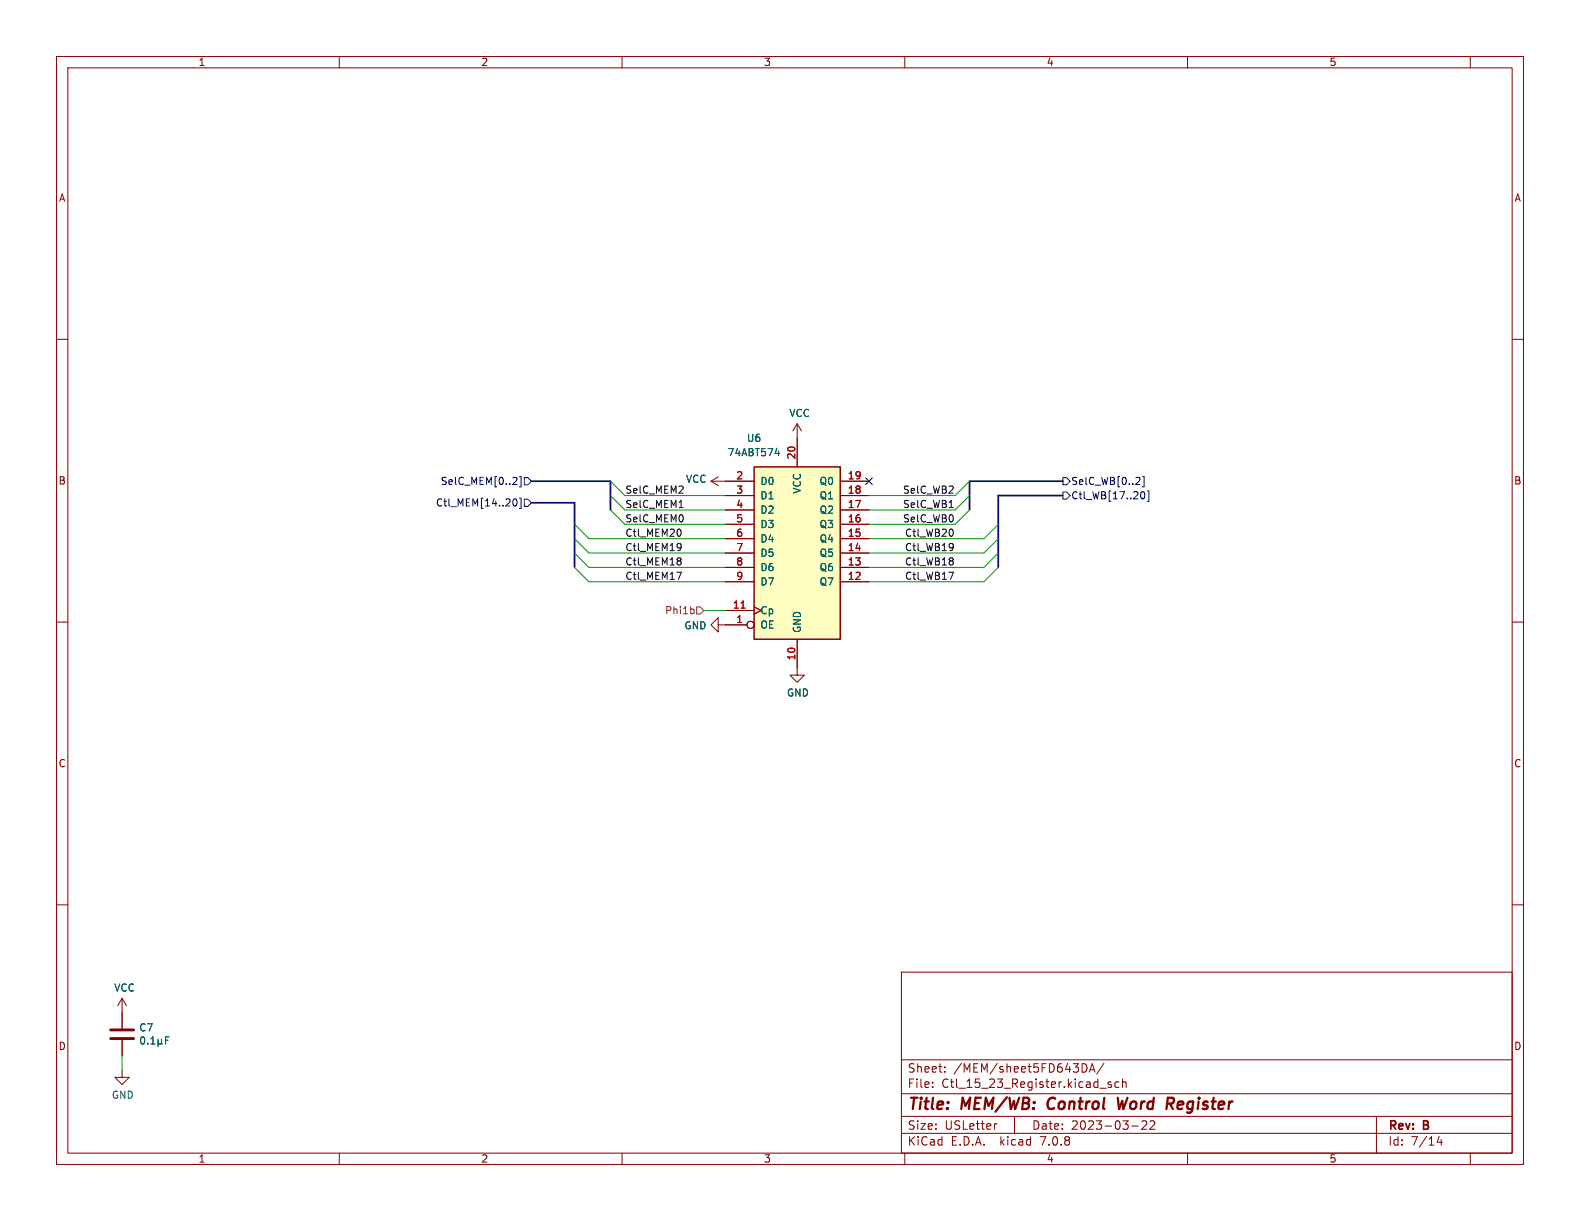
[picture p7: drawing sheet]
<svg xmlns="http://www.w3.org/2000/svg" width="279mm" height="216mm" viewBox="0 0 279 216" stroke-linecap="round" stroke-linejoin="round" font-family="sans-serif">
<defs><g id="words">
<g font-size="2.8" fill="#840000">
<text x="160.4" y="196.8">Title:</text>
<text x="170.1" y="196.8">MEM/WB:</text>
<text x="186.1" y="196.8">Control</text>
<text x="199.3" y="196.8">Word</text>
<text x="208.7" y="196.8">Register</text>
</g>
<g font-size="2.1" fill="#840000">
<text x="160.4" y="189.9">Sheet:</text>
<text x="168.6" y="189.9">/MEM/sheet5FD643DA/</text>
<text x="160.4" y="192.6">File:</text>
<text x="166.5" y="192.6">Ctl_15_23_Register.kicad_sch</text>
<text x="160.4" y="202.8">KiCad</text>
<text x="160.4" y="200">Size:</text>
<text x="167.1" y="200">USLetter</text>
<text x="168.1" y="202.8">E.D.A.</text>
<text x="177" y="202.8">kicad</text>
<text x="182.4" y="200">Date:</text>
<text x="184.2" y="202.8">7.0.8</text>
<text x="189.4" y="200">2023-03-22</text>
<text x="245.4" y="200.2">Rev:</text>
<text x="245.4" y="202.8">Id:</text>
<text x="249.5" y="202.8">7/14</text>
<text x="251.8" y="200.2">B</text>
</g>
<g font-size="1.8" fill="#840000">
<text x="35" y="11.9">1</text>
<text x="85" y="11.9">2</text>
<text x="135" y="11.9">3</text>
<text x="185" y="11.9">4</text>
<text x="235" y="11.9">5</text>
<text x="10.3" y="35.9">A</text>
<text x="267.7" y="35.9">A</text>
<text x="10.3" y="85.9">B</text>
<text x="267.7" y="85.9">B</text>
<text x="10.3" y="135.9">C</text>
<text x="267.7" y="135.9">C</text>
<text x="10.3" y="185.9">D</text>
<text x="267.7" y="185.9">D</text>
<text x="35" y="205.8">1</text>
<text x="85" y="205.8">2</text>
<text x="135" y="205.8">3</text>
<text x="185" y="205.8">4</text>
<text x="235" y="205.8">5</text>
</g>
<g font-size="1.8" fill="#006464">
<text x="139.5" y="73.9">VCC</text>
<text x="128.6" y="80.9">74ABT574</text>
<text x="132" y="78.3">U6</text>
<text x="121.2" y="85.6">VCC</text>
<text x="134.4" y="86">D0</text>
<text x="134.4" y="88.5">D1</text>
<text x="141.8" y="87.4" transform="rotate(-90 141.8 87.4)">VCC</text>
<text x="144.8" y="88.5">Q1</text>
<text x="144.8" y="86">Q0</text>
<text x="134.4" y="91">D2</text>
<text x="134.4" y="93.6">D3</text>
<text x="144.8" y="93.6">Q3</text>
<text x="144.8" y="91">Q2</text>
<text x="134.4" y="96.1">D4</text>
<text x="134.4" y="98.7">D5</text>
<text x="134.4" y="101.2">D6</text>
<text x="144.8" y="101.2">Q6</text>
<text x="144.8" y="98.7">Q5</text>
<text x="144.8" y="96.1">Q4</text>
<text x="134.4" y="103.7">D7</text>
<text x="144.8" y="103.7">Q7</text>
<text x="120.9" y="111.5">GND</text>
<text x="134.4" y="111.4">OE</text>
<text x="134.4" y="108.8">Cp</text>
<text x="141.8" y="112" transform="rotate(-90 141.8 112)">GND</text>
<text x="139.1" y="123.4">GND</text>
<text x="20.1" y="175.5">VCC</text>
<text x="24.5" y="182.6">C7</text>
<text x="19.7" y="194.5">GND</text>
</g>
<g font-size="1.8" fill="#a90000">
<text x="140.7" y="81.3" transform="rotate(-90 140.7 81.3)">20</text>
<text x="130.1" y="84.8">2</text>
<text x="130.1" y="87.4">3</text>
<text x="130.1" y="89.9">4</text>
<text x="149.8" y="89.9">17</text>
<text x="149.8" y="87.4">18</text>
<text x="149.8" y="84.8">19</text>
<text x="130.1" y="92.5">5</text>
<text x="130.1" y="95">6</text>
<text x="149.8" y="95">15</text>
<text x="149.8" y="92.5">16</text>
<text x="130.1" y="97.5">7</text>
<text x="130.1" y="100.1">8</text>
<text x="149.8" y="100.1">13</text>
<text x="149.8" y="97.5">14</text>
<text x="129.5" y="107.7">11</text>
<text x="130.1" y="102.6">9</text>
<text x="149.8" y="102.6">12</text>
<text x="130.1" y="110.2">1</text>
<text x="140.7" y="116.9" transform="rotate(-90 140.7 116.9)">10</text>
</g>
<g font-size="1.8" fill="#000084">
<text x="77" y="89.8">Ctl_MEM[14..20]</text>
<text x="77.8" y="86">SelC_MEM[0..2]</text>
<text x="189.3" y="86">SelC_WB[0..2]</text>
<text x="189.3" y="88.5">Ctl_WB[17..20]</text>
</g>
<g font-size="1.8" fill="#0f0f0f">
<text x="110.5" y="89.9">SelC_MEM1</text>
<text x="110.5" y="87.4">SelC_MEM2</text>
<text x="159.6" y="87.4">SelC_WB2</text>
<text x="159.6" y="89.9">SelC_WB1</text>
<text x="110.5" y="92.4">SelC_MEM0</text>
<text x="110.5" y="95">Ctl_MEM20</text>
<text x="159.6" y="92.4">SelC_WB0</text>
<text x="159.9" y="95">Ctl_WB20</text>
<text x="110.5" y="97.5">Ctl_MEM19</text>
<text x="110.5" y="100.1">Ctl_MEM18</text>
<text x="159.9" y="100.1">Ctl_WB18</text>
<text x="159.9" y="97.5">Ctl_WB19</text>
<text x="110.5" y="102.6">Ctl_MEM17</text>
<text x="159.9" y="102.6">Ctl_WB17</text>
</g>
<text font-size="1.8" fill="#725600" x="117.5" y="108.8">Phi1b</text>
</g></defs>
<g fill="none" stroke="#840000" stroke-width=".18">
<path d="M10 10h259.4v195.9h-259.4zM12 12h255.4v191.9h-255.4zM60 10v2M110 10v2M160 10v2M210 10v2M260 10v2M10 60h2M267.4 60h2M141 74.9l-.8 1.3M141 74.9v7.7M141 74.9l.7 1.3"/>
<path d="M125.7 85.1l1.3 .8M125.7 85.1h7.6M127 84.3l-1.3 .8M128.3 97.8h5M128.3 95.3h5M128.3 92.7h5M128.3 90.2h5M128.3 87.6h5M148.6 85.1h5.1M148.6 97.8h5.1M148.6 95.3h5.1M148.6 92.7h5.1"/>
<path d="M148.6 90.2h5.1M148.6 87.6h5.1M10 110h2M127 110.5v-1.3l-1.3 1.3 1.3 1.3v-1.3h5.1M128.3 108h5M128.3 102.9h5M128.3 100.3h5M133.3 107.3l1.3 .7-1.3 .6M141 113v6.4h1.2l-1.2 1.3-1.3-1.3h1.3M148.6 102.9h5.1M148.6 100.3h5.1M267.4 110h2"/>
<path d="M10 160h2M267.4 160h2M21.6 176.5v5.4M21.6 176.5l-.8 1.3M21.6 176.5l.8 1.3M159.4 171.9h108v32h-108zM21.6 189.2v1.3h1.3l-1.3 1.3-1.3-1.3h1.3M21.6 183.9v2.8M159.4 197.4h108M159.4 193.4h108M159.4 187.4h108M164.9 192.1v.2"/>
<path d="M164.9 191.4v.1M167.1 189.4v.2M167.1 188.7v.1M176.3 198.7l-.3 .1M179.4 197.4v3M191.4 188.1a.76 .76 0 0 1 .8 .7 .76 .76 0 0 1-.8 .8M192.6 189.6l.5-1.5 .5 1.5M192.8 189.2h.7M194.5 192.4h1.1M195.2 188l-1.3 1.9M196.5 191.4l-.4-.1-.2 .2 .1 .2 .5 .2v.3h-.6M197.9 191.4l-.5-.1-.3 .3v.4l.2 .2h.6"/>
<path d="M198.5 191.4l.2-.1 .4 .1v.9M198.5 190.8v1.5M200.1 199.1h1.2M201.9 198.3l.6-.1 .2 .1 .1 .3-.9 1.1h.9M203.4 198.3l.5-.1 .2 .1 .1 .3-.9 1.1h.9M243.4 197.4v6.5M60 203.9v2M110 203.9v2M159.4 200.4h108M160 203.9v2M210 203.9v2M254.5 200.9l-.4 1.1h1"/>
<path d="M254.9 201.5v1M260 203.9v2"/>
<circle cx="132.7" cy="110.5" r=".63"/>
</g>
<path d="M185.5 194.4a1.27 1.27 0 0 0 0 1.6M197.7 194.1l.2 2 .5-1.4 .3 1.4 .7-2" fill="none" stroke="#840000" stroke-width=".4"/>
<path d="M19.6 183.6h4M19.6 182.1h4" fill="none" stroke="#840000" stroke-width=".51"/>
<path d="M137.7 79.7v.9M137.1 80.2h.8M25 183.5l.2-.2a.68 .68 0 0 1 .4 .7 .68 .68 0 0 1-.4 .6l-.2-.1-.1-.4zM26.1 184.5v.1M26.7 184.6h.7M26.7 183.7l.3-.4v1.3M27.9 184.4l.2 .2h.3l.2-.2M27.9 183.8v1.2M28.6 184.4l.1 .2M28.6 183.8v.6M29.3 183.9h.4M29.9 183.3h-.6v1.3" fill="none" stroke="#006464" stroke-width=".18"/>
<path d="M133.3 82.6h15.3v30.4h-15.3z" fill="#ffffc2" stroke="#ffffc2" stroke-width=".18"/>
<path d="M133.3 82.6h15.3v30.4h-15.3z" fill="none" stroke="#840000" stroke-width=".25"/>
<path d="M131.1 107.5h.7" fill="none" stroke="#a90000" stroke-width=".18"/>
<g fill="none" stroke="#000084" stroke-width=".18">
<path d="M90.8 88.3l.2-.1a.68 .68 0 0 1 .4 .6 .68 .68 0 0 1-.4 .7l-.2-.1-.1-.4zM91.2 84.4l.2 .2v.3l-.8 .8h.8M91.8 84.3h.3v1.8h-.3M91.8 88.1h.3v1.8h-.3M92.7 88.3h.6l.7 .6-.7 .6h-.6zM92.7 84.5h.6l.7 .6-.7 .6h-.6zM153.1 84.5l1.2 1.2M154.3 84.5l-1.2 1.2M188 84.5h.6l.6 .6-.6 .6h-.6zM188 87h.6l.6 .6-.6 .7h-.6zM201.3 84.4l.3 .2-.1 .3-.7 .8h.8M201.7 87.4l.1-.3 .2-.2a.68 .68 0 0 1 .5 .7 .68 .68 0 0 1-.5 .6l-.2-.1-.1-.4"/>
<path d="M202 84.3h.3v1.8h-.3M202.9 86.8h.3v1.8h-.3"/>
</g>
<path d="M122.5 107.7l.2 .2v.4l-.2 .2M123.2 107.3h.6l.7 .7-.7 .6h-.6z" fill="none" stroke="#725600" stroke-width=".18"/>
<g fill="none" stroke="#0f0f0f" stroke-width=".18">
<path d="M120.1 89.7h.7M120.2 96.1l.2 .1a1.07 1.07 0 0 1-.1 1M120.2 98.6l.2 .3-.2 .3 .2 .2v.3l-.2 .2M120.3 93.6l.1 .4-.1 .8M120.4 96.6l-.2 .3M167.8 89.7h.8M168.3 96.1l.2 .1a1.07 1.07 0 0 1-.1 1M168.4 98.7l.2 .2-.2 .2M168.4 93.7l.2 .3-.2 .7M168.4 99.2l.2 .2-.2 .4M168.6 96.6l-.3 .3M119.7 101.2h.8l-.5 1.2"/>
<path d="M167.8 101.2h.8l-.5 1.2"/>
</g>
<path d="M94 85.1h13.9v5.1M94 88.9h7.6v11.4M188 85.1h-16.6v5.1M188 87.6h-11.5v12.7" fill="none" stroke="#000084" stroke-width=".3"/>
<g fill="none" stroke="#009600" stroke-width=".18">
<path d="M101.6 95.3l2.5 2.5h24.2M101.6 97.8l2.5 2.5h24.2M101.6 92.7l2.5 2.6h24.2M107.9 87.6l2.6 2.6h17.8M107.9 85.1l2.6 2.5h17.8M107.9 90.2l2.6 2.5h17.8M171.4 87.6l-2.5 2.6h-15.2M171.4 85.1l-2.5 2.5h-15.2M171.4 90.2l-2.5 2.5h-15.2M176.5 95.3l-2.5 2.5h-20.3M176.5 97.8l-2.5 2.5h-20.3M176.5 92.7l-2.5 2.6h-20.3"/>
<path d="M101.6 100.3l2.5 2.6h24.2M124.5 108h3.8M176.5 100.3l-2.5 2.6h-20.3M21.6 186.7v2.5"/>
</g>
<use href="#words"/>
</svg>
